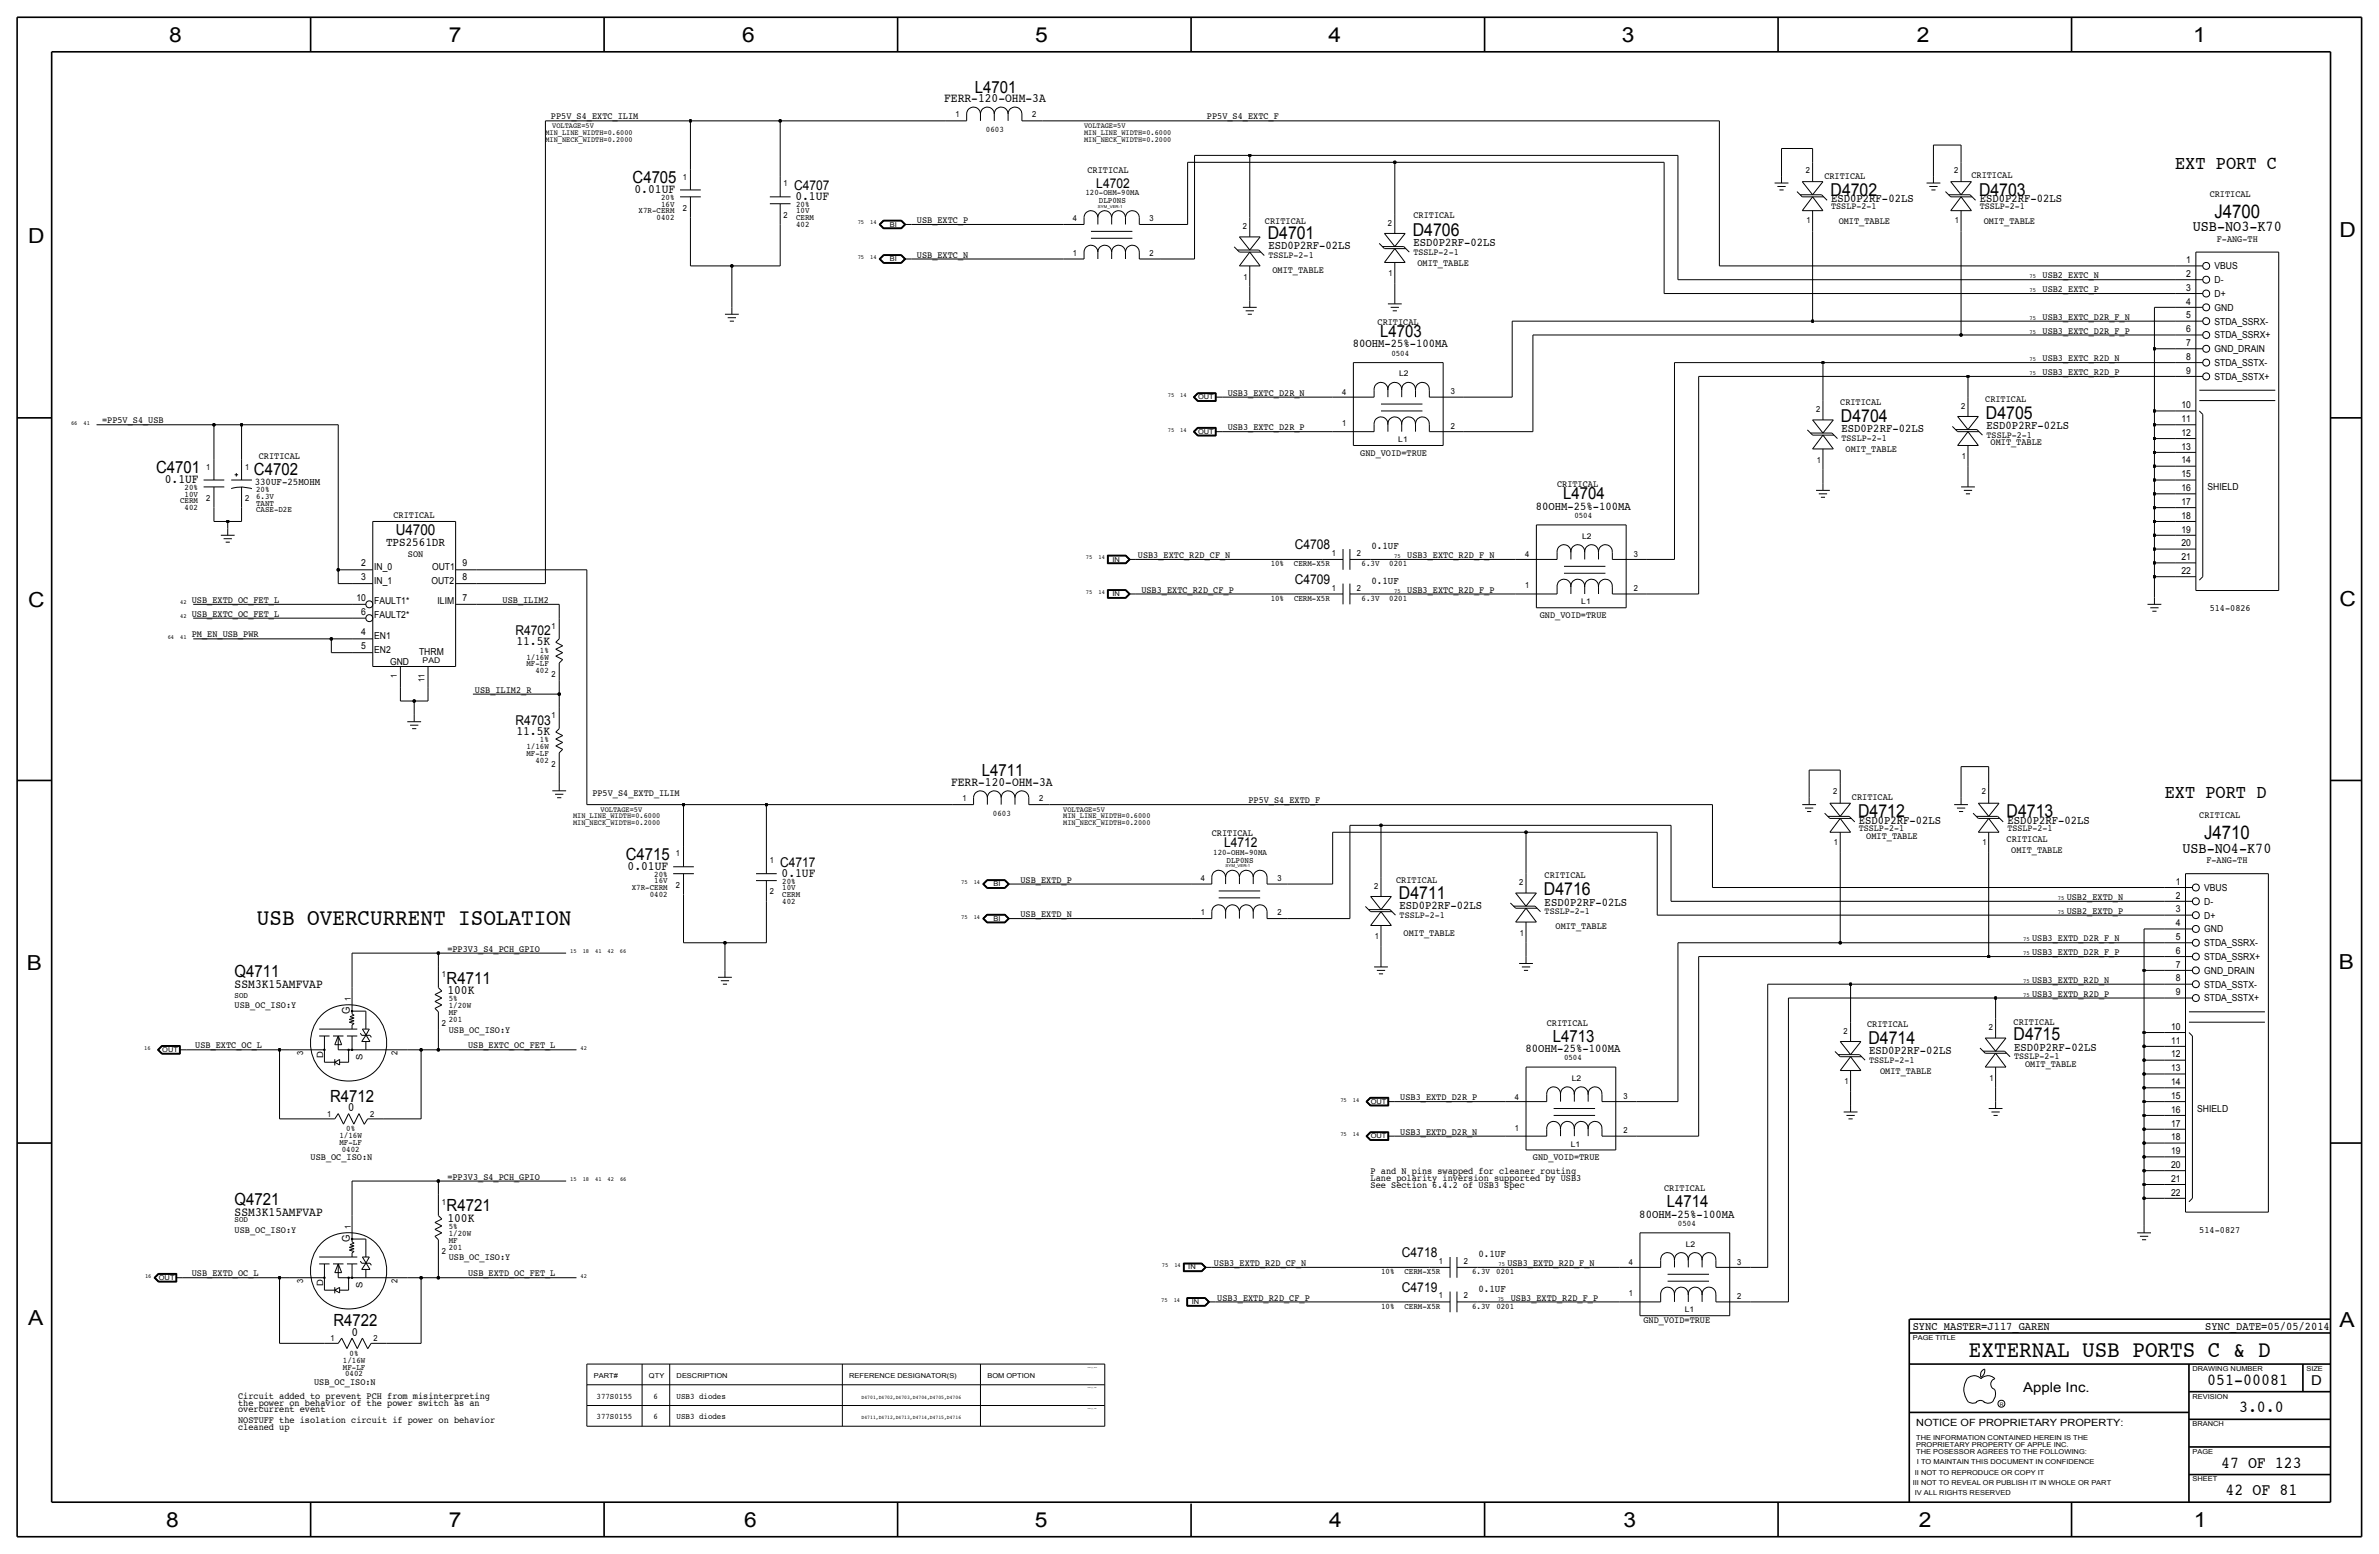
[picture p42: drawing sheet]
<svg xmlns="http://www.w3.org/2000/svg" width="875mm" height="572mm" viewBox="0 0 875 572" stroke-linecap="round" stroke-linejoin="round" font-family="sans-serif">
<defs><g id="words">
<g font-size="8.6">
<text x="94.5" y="340.4">USB OVERCURRENT ISOLATION</text>
<text x="724.2" y="499.1">EXTERNAL USB PORTS C &amp; D</text>
</g>
<g font-size="7.6">
<text x="62.2" y="15.5">8</text>
<text x="165" y="15.5">7</text>
<text x="273" y="15.5">6</text>
<text x="380.7" y="15.5">5</text>
<text x="488.6" y="15.5">4</text>
<text x="596.6" y="15.5">3</text>
<text x="705.1" y="15.5">2</text>
<text x="806.7" y="15.5">1</text>
<text x="10.4" y="89.4">D</text>
<text x="860.5" y="87.1">D</text>
<text x="10.4" y="223.3">C</text>
<text x="860.5" y="222.8">C</text>
<text x="9.8" y="356.6">B</text>
<text x="860.2" y="356.4">B</text>
<text x="10.4" y="487.4">A</text>
<text x="860.5" y="488.2">A</text>
<text x="61.2" y="561.6">8</text>
<text x="165" y="561.6">7</text>
<text x="273.8" y="561.6">6</text>
<text x="380.7" y="561.6">5</text>
<text x="488.9" y="561.6">4</text>
<text x="597.1" y="561.6">3</text>
<text x="705.8" y="561.6">2</text>
<text x="806.9" y="561.6">1</text>
</g>
<g font-size="7">
<text x="800" y="62.2">EXT PORT C</text>
<text x="796.2" y="293.4">EXT PORT D</text>
</g>
<g font-size="6.9">
<text x="814.5" y="80">J4700</text>
<text x="810.7" y="308.6">J4710</text>
</g>
<g font-size="6.5">
<text x="673.3" y="72">D4702</text>
<text x="727.9" y="72">D4703</text>
<text x="466.3" y="87.9">D4701</text>
<text x="519.6" y="86.6">D4706</text>
<text x="677.1" y="155.2">D4704</text>
<text x="730.5" y="153.9">D4705</text>
<text x="683.5" y="300.6">D4712</text>
<text x="738.1" y="300.6">D4713</text>
<text x="567.9" y="329.2">D4716</text>
<text x="514.6" y="330.5">D4711</text>
<text x="687.3" y="383.8">D4714</text>
<text x="740.6" y="382.5">D4715</text>
</g>
<g font-size="6.2">
<text x="358.6" y="34">L4701</text>
<text x="232.7" y="67.3">C4705</text>
<text x="507.7" y="124">L4703</text>
<text x="57.4" y="174">C4701</text>
<text x="93.4" y="174.8">C4702</text>
<text x="575" y="183.6">L4704</text>
<text x="361.1" y="285.5">L4711</text>
<text x="230.1" y="316.2">C4715</text>
<text x="86.3" y="359.4">Q4711</text>
<text x="164.3" y="361.7">R4711</text>
<text x="571.2" y="383">L4713</text>
<text x="121.4" y="405.1">R4712</text>
<text x="86.3" y="443.2">Q4721</text>
<text x="613.1" y="444">L4714</text>
<text x="164.3" y="445.5">R4721</text>
<text x="122.7" y="487.7">R4722</text>
<text x="811.9" y="509.3">051-00081</text>
<text x="823.6" y="519.4">3.0.0</text>
<text x="817" y="539.8">47 OF 123</text>
<text x="818.6" y="549.9">42 OF 81</text>
</g>
<g font-size="5.6">
<text x="806.5" y="85.1">USB-NO3-K70</text>
<text x="145.5" y="196.6">U4700</text>
<text x="802.7" y="313.7">USB-NO4-K70</text>
</g>
<g font-size="5">
<text x="292" y="69.9">C4707</text>
<text x="403.2" y="69.1">L4702</text>
<text x="476.3" y="201.9">C4708</text>
<text x="476.3" y="214.6">C4709</text>
<text x="189.6" y="233.4">R4702</text>
<text x="189.6" y="266.4">R4703</text>
<text x="450.2" y="311.7">L4712</text>
<text x="287" y="318.8">C4717</text>
<text x="515.7" y="462.3">C4718</text>
<text x="515.7" y="475">C4719</text>
<text x="850.1" y="509.3">D</text>
<text x="744.2" y="511.8">Apple Inc.</text>
</g>
<g font-size="4.7">
<text x="347.3" y="37.6">FERR-120-OHM-3A</text>
<text x="233.4" y="71.1">0.01UF</text>
<text x="292.6" y="73.7">0.1UF</text>
<text x="60.6" y="177.8">0.1UF</text>
<text x="189.9" y="237.2">11.5K</text>
<text x="189.9" y="270.3">11.5K</text>
<text x="349.8" y="289.1">FERR-120-OHM-3A</text>
<text x="230.9" y="320">0.01UF</text>
<text x="287.5" y="322.6">0.1UF</text>
<text x="86.3" y="363.2">SSM3K15AMFVAP</text>
<text x="164.5" y="365.5">100K</text>
<text x="128" y="408.7">0</text>
<text x="86.3" y="447">SSM3K15AMFVAP</text>
<text x="164.5" y="449.3">100K</text>
<text x="129.3" y="491.2">0</text>
</g>
<text font-size="4.5" x="142" y="200.7">TPS2561DR</text>
<g font-size="4.4">
<text x="673.6" y="74.4">ESD0P2RF-02LS</text>
<text x="728.2" y="74.4">ESD0P2RF-02LS</text>
<text x="466.5" y="91.7">ESD0P2RF-02LS</text>
<text x="519.9" y="90.5">ESD0P2RF-02LS</text>
<text x="497.6" y="127.8">80OHM-25%-100MA</text>
<text x="677.4" y="159.1">ESD0P2RF-02LS</text>
<text x="730.7" y="157.8">ESD0P2RF-02LS</text>
<text x="564.9" y="187.5">80OHM-25%-100MA</text>
<text x="683.7" y="303">ESD0P2RF-02LS</text>
<text x="738.3" y="303">ESD0P2RF-02LS</text>
<text x="514.8" y="334.3">ESD0P2RF-02LS</text>
<text x="568.1" y="333">ESD0P2RF-02LS</text>
<text x="561.1" y="386.8">80OHM-25%-100MA</text>
<text x="687.5" y="387.7">ESD0P2RF-02LS</text>
<text x="740.9" y="386.4">ESD0P2RF-02LS</text>
<text x="603" y="447.8">80OHM-25%-100MA</text>
</g>
<g font-size="4.3">
<text x="703.5" y="488.9">SYNC_MASTER=J117_GAREN</text>
<text x="811.1" y="488.9">SYNC_DATE=05/05/2014</text>
</g>
<g font-size="3.9">
<text x="128.7" y="373" transform="rotate(-90 128.7 373)">G</text>
<text x="128.7" y="456.8" transform="rotate(-90 128.7 456.8)">G</text>
</g>
<g font-size="3.8">
<text x="93.7" y="178.3">330UF-25MOHM</text>
<text x="504.4" y="201.9">0.1UF</text>
<text x="504.4" y="214.6">0.1UF</text>
<text x="543.8" y="462.3">0.1UF</text>
<text x="543.8" y="475">0.1UF</text>
</g>
<text font-size="3.7" x="704.8" y="524.5">NOTICE OF PROPRIETARY PROPERTY:</text>
<g font-size="3.5">
<text x="202.6" y="43.9">PP5V_S4_EXTC_ILIM</text>
<text x="443.9" y="43.9">PP5V_S4_EXTC_F</text>
<text x="400" y="63.5">CRITICAL</text>
<text x="671" y="65.9">CRITICAL</text>
<text x="725.1" y="65.4">CRITICAL</text>
<text x="673.6" y="77">TSSLP-2-1</text>
<text x="728.2" y="77">TSSLP-2-1</text>
<text x="812.7" y="72.4">CRITICAL</text>
<text x="337.3" y="82">USB_EXTC_P</text>
<text x="465.3" y="82.3">CRITICAL</text>
<text x="519.9" y="80.3">CRITICAL</text>
<text x="676.3" y="82.5">OMIT_TABLE</text>
<text x="729.6" y="82.5">OMIT_TABLE</text>
<text x="815.3" y="88.9">F-ANG-TH</text>
<text x="337.3" y="94.8">USB_EXTC_N</text>
<text x="466.5" y="95">TSSLP-2-1</text>
<text x="519.9" y="93.7">TSSLP-2-1</text>
<text x="468" y="100.3">OMIT_TABLE</text>
<text x="521.4" y="97.8">OMIT_TABLE</text>
<text x="804.1" y="101.9">2</text>
<text x="804.1" y="96.8">1</text>
<text x="814.5" y="99.1">VBUS</text>
<text x="751.3" y="102.4">USB2_EXTC_N</text>
<text x="751.3" y="107.4">USB2_EXTC_P</text>
<text x="804.1" y="106.9">3</text>
<text x="814.5" y="104.1">D-</text>
<text x="804.1" y="112">4</text>
<text x="814.5" y="109.2">D+</text>
<text x="506.7" y="119.4">CRITICAL</text>
<text x="751.3" y="117.6">USB3_EXTC_D2R_F_N</text>
<text x="804.1" y="117.1">5</text>
<text x="814.5" y="119.4">STDA_SSRX-</text>
<text x="814.5" y="114.3">GND</text>
<text x="751.3" y="122.7">USB3_EXTC_D2R_F_P</text>
<text x="804.1" y="122.2">6</text>
<text x="814.5" y="124.5">STDA_SSRX+</text>
<text x="804.1" y="127.3">7</text>
<text x="814.5" y="129.5">GND_DRAIN</text>
<text x="751.3" y="132.8">USB3_EXTC_R2D_N</text>
<text x="751.3" y="137.9">USB3_EXTC_R2D_P</text>
<text x="804.1" y="132.4">8</text>
<text x="804.1" y="137.4">9</text>
<text x="814.5" y="134.6">STDA_SSTX-</text>
<text x="814.5" y="139.7">STDA_SSTX+</text>
<text x="451.6" y="145.5">USB3_EXTC_D2R_N</text>
<text x="676.9" y="149.1">CRITICAL</text>
<text x="730.2" y="147.8">CRITICAL</text>
<text x="37.5" y="155.7">=PP5V_S4_USB</text>
<text x="802.4" y="150.1">10</text>
<text x="802.4" y="155.2">11</text>
<text x="451.6" y="158.2">USB3_EXTC_D2R_P</text>
<text x="730.7" y="161">TSSLP-2-1</text>
<text x="802.4" y="160.3">12</text>
<text x="500.3" y="167.6">GND_VOID=TRUE</text>
<text x="677.4" y="162.3">TSSLP-2-1</text>
<text x="678.8" y="166.4">OMIT_TABLE</text>
<text x="732.2" y="163.8">OMIT_TABLE</text>
<text x="802.4" y="165.4">13</text>
<text x="95.2" y="168.9">CRITICAL</text>
<text x="802.4" y="170.4">14</text>
<text x="572.7" y="179.1">CRITICAL</text>
<text x="802.4" y="175.5">15</text>
<text x="802.4" y="180.6">16</text>
<text x="802.4" y="185.7">17</text>
<text x="812" y="180.3">SHIELD</text>
<text x="144.7" y="190.5">CRITICAL</text>
<text x="802.4" y="190.8">18</text>
<text x="802.4" y="195.8">19</text>
<text x="802.4" y="200.9">20</text>
<text x="132.8" y="208.3">2</text>
<text x="137.6" y="209.6">IN_0</text>
<text x="150" y="204.7">SON</text>
<text x="158.9" y="209.8">OUT1</text>
<text x="170.1" y="208.3">9</text>
<text x="418.5" y="205.2">USB3_EXTC_R2D_CF_N</text>
<text x="517.6" y="205.2">USB3_EXTC_R2D_F_N</text>
<text x="802.4" y="206">21</text>
<text x="132.8" y="213.4">3</text>
<text x="137.6" y="214.6">IN_1</text>
<text x="158.7" y="214.6">OUT2</text>
<text x="170.1" y="213.4">8</text>
<text x="802.4" y="211.1">22</text>
<text x="70.6" y="221.7">USB_EXTD_OC_FET_L</text>
<text x="131.1" y="221">10</text>
<text x="170.1" y="221">7</text>
<text x="184.9" y="221.7">USB_ILIM2</text>
<text x="419.8" y="217.9">USB3_EXTC_R2D_CF_P</text>
<text x="517.6" y="217.9">USB3_EXTC_R2D_F_P</text>
<text x="70.6" y="226.8">USB_EXTC_OC_FET_L</text>
<text x="132.8" y="226.1">6</text>
<text x="137.6" y="227.3">FAULT2*</text>
<text x="137.6" y="222.3">FAULT1*</text>
<text x="161" y="222.3">ILIM</text>
<text x="566.4" y="227.3">GND_VOID=TRUE</text>
<text x="812.7" y="224.8">514-0826</text>
<text x="132.8" y="233.7">4</text>
<text x="70.6" y="234.4">PM_EN_USB_PWR</text>
<text x="132.8" y="238.8">5</text>
<text x="137.6" y="235">EN1</text>
<text x="137.6" y="240">EN2</text>
<text x="143.5" y="244.6">GND</text>
<text x="154.1" y="240.8">THRM</text>
<text x="174.7" y="254.8">USB_ILIM2_R</text>
<text x="217.9" y="292.9">PP5V_S4_EXTD_ILIM</text>
<text x="459.2" y="295.4">PP5V_S4_EXTD_F</text>
<text x="681.2" y="294.2">CRITICAL</text>
<text x="683.7" y="305.6">TSSLP-2-1</text>
<text x="738.3" y="305.6">TSSLP-2-1</text>
<text x="808.9" y="301">CRITICAL</text>
<text x="445.7" y="307.3">CRITICAL</text>
<text x="686.5" y="308.6">OMIT_TABLE</text>
<text x="738.1" y="309.5">CRITICAL</text>
<text x="739.8" y="313.7">OMIT_TABLE</text>
<text x="811.5" y="317.5">F-ANG-TH</text>
<text x="568.1" y="322.8">CRITICAL</text>
<text x="375.4" y="324.6">USB_EXTD_P</text>
<text x="513.5" y="324.9">CRITICAL</text>
<text x="800.3" y="325.4">1</text>
<text x="810.7" y="327.7">VBUS</text>
<text x="760.2" y="331">USB2_EXTD_N</text>
<text x="800.3" y="330.5">2</text>
<text x="800.3" y="335.5">3</text>
<text x="810.7" y="332.7">D-</text>
<text x="375.4" y="337.3">USB_EXTD_N</text>
<text x="514.8" y="337.6">TSSLP-2-1</text>
<text x="568.1" y="336.3">TSSLP-2-1</text>
<text x="572.2" y="341.6">OMIT_TABLE</text>
<text x="760.2" y="336.1">USB2_EXTD_P</text>
<text x="800.3" y="340.6">4</text>
<text x="810.7" y="337.8">D+</text>
<text x="516.3" y="344.2">OMIT_TABLE</text>
<text x="747.5" y="346.2">USB3_EXTD_D2R_F_N</text>
<text x="800.3" y="345.7">5</text>
<text x="810.7" y="348">STDA_SSRX-</text>
<text x="810.7" y="342.9">GND</text>
<text x="164.5" y="350">=PP3V3_S4_PCH_GPIO</text>
<text x="747.5" y="351.3">USB3_EXTD_D2R_F_P</text>
<text x="800.3" y="350.8">6</text>
<text x="810.7" y="353.1">STDA_SSRX+</text>
<text x="800.3" y="355.9">7</text>
<text x="810.7" y="358.1">GND_DRAIN</text>
<text x="747.5" y="361.5">USB3_EXTD_R2D_N</text>
<text x="800.3" y="361">8</text>
<text x="810.7" y="363.2">STDA_SSTX-</text>
<text x="86.3" y="370.8">USB_OC_ISO:Y</text>
<text x="747.5" y="366.5">USB3_EXTD_R2D_P</text>
<text x="800.3" y="366">9</text>
<text x="810.7" y="368.3">STDA_SSTX+</text>
<text x="568.9" y="377.2">CRITICAL</text>
<text x="686.8" y="377.7">CRITICAL</text>
<text x="740.6" y="376.9">CRITICAL</text>
<text x="165" y="379.7">USB_OC_ISO:Y</text>
<text x="798.6" y="378.7">10</text>
<text x="798.6" y="383.8">11</text>
<text x="71.8" y="385.6">USB_EXTC_OC_L</text>
<text x="172.2" y="385.6">USB_EXTC_OC_FET_L</text>
<text x="740.9" y="389.6">TSSLP-2-1</text>
<text x="798.6" y="388.9">12</text>
<text x="687.5" y="390.9">TSSLP-2-1</text>
<text x="691.5" y="395">OMIT_TABLE</text>
<text x="744.9" y="392.4">OMIT_TABLE</text>
<text x="798.6" y="394">13</text>
<text x="798.6" y="399">14</text>
<text x="515.1" y="404.6">USB3_EXTD_D2R_P</text>
<text x="798.6" y="404.1">15</text>
<text x="798.6" y="409.2">16</text>
<text x="808.2" y="408.9">SHIELD</text>
<text x="515.1" y="417.3">USB3_EXTD_D2R_N</text>
<text x="798.6" y="414.3">17</text>
<text x="798.6" y="419.4">18</text>
<text x="798.6" y="424.4">19</text>
<text x="114.2" y="426.7">USB_OC_ISO:N</text>
<text x="504.1" y="431.8">P and N pins swapped for cleaner routing</text>
<text x="563.8" y="426.7">GND_VOID=TRUE</text>
<text x="798.6" y="429.5">20</text>
<text x="164.5" y="433.8">=PP3V3_S4_PCH_GPIO</text>
<text x="504.1" y="436.9">See Section 6.4.2 of USB3 Spec</text>
<text x="504.1" y="434.3">Lane polarity inversion supported by USB3</text>
<text x="798.6" y="434.6">21</text>
<text x="612.1" y="438.1">CRITICAL</text>
<text x="798.6" y="439.7">22</text>
<text x="86.3" y="453.4">USB_OC_ISO:Y</text>
<text x="808.9" y="453.4">514-0827</text>
<text x="165" y="463.6">USB_OC_ISO:Y</text>
<text x="446.5" y="465.6">USB3_EXTD_R2D_CF_N</text>
<text x="554.4" y="465.6">USB3_EXTD_R2D_F_N</text>
<text x="70.6" y="469.4">USB_EXTD_OC_L</text>
<text x="172.2" y="469.4">USB_EXTD_OC_FET_L</text>
<text x="447.8" y="478.3">USB3_EXTD_R2D_CF_P</text>
<text x="555.7" y="478.3">USB3_EXTD_R2D_F_P</text>
<text x="604.5" y="486.4">GND_VOID=TRUE</text>
<text x="115.5" y="509.3">USB_OC_ISO:N</text>
<text x="87.6" y="514.3">Circuit added to prevent PCH from misinterpreting</text>
<text x="87.6" y="516.9">the power on behavior of the power switch as an</text>
<text x="87.6" y="519.4">overcurrent event</text>
<text x="87.6" y="523.2">NOSTUFF the isolation circuit if power on behavior</text>
<text x="87.6" y="525.8">cleaned up</text>
</g>
<g font-size="3.2">
<text x="118.8" y="389.1" transform="rotate(-90 118.8 389.1)">D</text>
<text x="133.3" y="389.8" transform="rotate(-90 133.3 389.8)">S</text>
<text x="118.8" y="472.9" transform="rotate(-90 118.8 472.9)">D</text>
<text x="133.3" y="473.6" transform="rotate(-90 133.3 473.6)">S</text>
</g>
<g font-size="3.1">
<text x="351.5" y="43.2">1</text>
<text x="379.7" y="43.2">2</text>
<text x="362.7" y="48.5">0603</text>
<text x="664.2" y="63.6">2</text>
<text x="718.8" y="63.6">2</text>
<text x="251.2" y="66">1</text>
<text x="288.2" y="68.6">1</text>
<text x="399.2" y="71.9">120-OHM-90MA</text>
<text x="243.2" y="73.7">20%</text>
<text x="243.2" y="75.9">16V</text>
<text x="251.2" y="77.5">2</text>
<text x="292.8" y="76.2">20%</text>
<text x="404.2" y="74.7">DLP0NS</text>
<text x="234.9" y="78.5">X7R-CERM</text>
<text x="241.5" y="81">0402</text>
<text x="288.2" y="80">2</text>
<text x="292.8" y="83.6">402</text>
<text x="292.8" y="81">CERM</text>
<text x="292.8" y="78.5">10V</text>
<text x="394.7" y="81.3">4</text>
<text x="422.9" y="81.3">3</text>
<text x="510.5" y="83.1">2</text>
<text x="664.4" y="82.1">1</text>
<text x="719" y="82.1">1</text>
<text x="457.1" y="84.3">2</text>
<text x="394.7" y="94">1</text>
<text x="422.9" y="94">2</text>
<text x="510.7" y="101.6">1</text>
<text x="457.4" y="102.9">1</text>
<text x="511.8" y="130.8">0504</text>
<text x="493.7" y="145.3">4</text>
<text x="533.6" y="145">3</text>
<text x="668" y="151.6">2</text>
<text x="721.3" y="150.4">2</text>
<text x="493.7" y="156.7">1</text>
<text x="533.6" y="157.7">2</text>
<text x="75.9" y="172.7">1</text>
<text x="90.1" y="172.7">1</text>
<text x="668.2" y="170.2">1</text>
<text x="721.6" y="168.9">1</text>
<text x="66.2" y="185.2">CERM</text>
<text x="67.9" y="180.3">20%</text>
<text x="67.9" y="182.6">10V</text>
<text x="75.9" y="184.2">2</text>
<text x="90.1" y="184.2">2</text>
<text x="94.2" y="181.1">20%</text>
<text x="94.2" y="183.6">6.3V</text>
<text x="94.2" y="185.9">TANT</text>
<text x="67.9" y="187.7">402</text>
<text x="94.2" y="188.5">CASE-D2E</text>
<text x="579.1" y="190.5">0504</text>
<text x="467.4" y="208.3">10%</text>
<text x="476" y="208.3">CERM-X5R</text>
<text x="489.9" y="204.5">1</text>
<text x="499.1" y="204.5">2</text>
<text x="500.8" y="208.3">6.3V</text>
<text x="511" y="208.3">0201</text>
<text x="561" y="205">4</text>
<text x="600.9" y="204.7">3</text>
<text x="467.4" y="221">10%</text>
<text x="476" y="221">CERM-X5R</text>
<text x="489.9" y="217.2">1</text>
<text x="499.1" y="217.2">2</text>
<text x="500.8" y="221">6.3V</text>
<text x="511" y="221">0201</text>
<text x="561" y="216.4">1</text>
<text x="600.9" y="217.4">2</text>
<text x="202.9" y="231.1">1</text>
<text x="193.6" y="245.1">MF-LF</text>
<text x="193.6" y="242.6">1/16W</text>
<text x="198.6" y="240">1%</text>
<text x="146" y="249.2" transform="rotate(-90 146 249.2)">1</text>
<text x="156.2" y="250.7" transform="rotate(-90 156.2 250.7)">11</text>
<text x="196.9" y="247.7">402</text>
<text x="202.9" y="248.9">2</text>
<text x="202.9" y="264.2">1</text>
<text x="193.6" y="275.6">1/16W</text>
<text x="198.6" y="273">1%</text>
<text x="193.6" y="278.1">MF-LF</text>
<text x="196.9" y="280.7">402</text>
<text x="202.9" y="281.9">2</text>
<text x="674.3" y="292.2">2</text>
<text x="728.9" y="292.2">2</text>
<text x="354" y="294.6">1</text>
<text x="365.2" y="300">0603</text>
<text x="382.2" y="294.6">2</text>
<text x="674.6" y="310.7">1</text>
<text x="729.2" y="310.7">1</text>
<text x="248.6" y="315">1</text>
<text x="283.2" y="317.5">1</text>
<text x="446.2" y="314.5">120-OHM-90MA</text>
<text x="451.2" y="317.2">DLP0NS</text>
<text x="240.6" y="322.6">20%</text>
<text x="441.7" y="323.8">4</text>
<text x="469.9" y="323.8">3</text>
<text x="232.4" y="327.4">X7R-CERM</text>
<text x="239" y="329.9">0402</text>
<text x="240.6" y="324.9">16V</text>
<text x="248.6" y="326.4">2</text>
<text x="283.2" y="328.9">2</text>
<text x="287.7" y="329.9">CERM</text>
<text x="287.7" y="327.4">10V</text>
<text x="287.7" y="325.1">20%</text>
<text x="505.4" y="326.9">2</text>
<text x="558.7" y="325.6">2</text>
<text x="287.7" y="332.5">402</text>
<text x="441.7" y="336.6">1</text>
<text x="469.9" y="336.6">2</text>
<text x="505.7" y="345.4">1</text>
<text x="559" y="344.2">1</text>
<text x="162.5" y="359.4">1</text>
<text x="86.3" y="367">SOD</text>
<text x="129" y="368" transform="rotate(-90 129 368)">1</text>
<text x="165.1" y="370.8">1/20W</text>
<text x="165.1" y="368.3">5%</text>
<text x="162.5" y="377.2">2</text>
<text x="165.1" y="375.9">201</text>
<text x="165.1" y="373.4">MF</text>
<text x="678.1" y="380.2">2</text>
<text x="731.5" y="379">2</text>
<text x="111.5" y="388.1" transform="rotate(-90 111.5 388.1)">3</text>
<text x="146.3" y="388.1" transform="rotate(-90 146.3 388.1)">2</text>
<text x="575.3" y="389.9">0504</text>
<text x="678.4" y="398.8">1</text>
<text x="731.7" y="397.5">1</text>
<text x="557.2" y="404.4">4</text>
<text x="597.1" y="404.1">3</text>
<text x="120.3" y="410.7">1</text>
<text x="136.1" y="410.7">2</text>
<text x="124.9" y="418.6">1/16W</text>
<text x="127.3" y="416.1">0%</text>
<text x="557.2" y="415.8">1</text>
<text x="597.1" y="416.8">2</text>
<text x="124.9" y="421.1">MF-LF</text>
<text x="125.7" y="423.7">0402</text>
<text x="162.5" y="443.2">1</text>
<text x="86.3" y="449.6">SOD</text>
<text x="129" y="451.9" transform="rotate(-90 129 451.9)">1</text>
<text x="165" y="452.1">5%</text>
<text x="165" y="454.7">1/20W</text>
<text x="617.2" y="450.9">0504</text>
<text x="162.5" y="461">2</text>
<text x="165" y="457.2">MF</text>
<text x="165" y="459.7">201</text>
<text x="529.3" y="464.8">1</text>
<text x="538.4" y="464.8">2</text>
<text x="599.1" y="465.3">4</text>
<text x="639" y="465.1">3</text>
<text x="111.5" y="471.9" transform="rotate(-90 111.5 471.9)">3</text>
<text x="146.3" y="471.9" transform="rotate(-90 146.3 471.9)">2</text>
<text x="508" y="468.6">10%</text>
<text x="516.6" y="468.6">CERM-X5R</text>
<text x="541.5" y="468.6">6.3V</text>
<text x="550.4" y="468.6">0201</text>
<text x="529.3" y="477.5">1</text>
<text x="538.4" y="477.5">2</text>
<text x="599.1" y="476.8">1</text>
<text x="639" y="477.8">2</text>
<text x="508" y="481.3">10%</text>
<text x="516.6" y="481.3">CERM-X5R</text>
<text x="541.5" y="481.3">6.3V</text>
<text x="550.4" y="481.3">0201</text>
<text x="121.6" y="493.3">1</text>
<text x="137.4" y="493.3">2</text>
<text x="126.1" y="503.7">MF-LF</text>
<text x="126.1" y="501.1">1/16W</text>
<text x="128.6" y="498.6">0%</text>
<text x="127" y="506.2">0402</text>
<text x="219.4" y="514.4">377S0155</text>
<text x="240.4" y="514.3">6</text>
<text x="248.9" y="514.4">USB3 diodes</text>
<text x="219.4" y="522">377S0155</text>
<text x="240.4" y="522">6</text>
<text x="248.9" y="522">USB3 diodes</text>
</g>
<g font-size="2.9">
<text x="203.1" y="47">VOLTAGE=5V</text>
<text x="398.7" y="47">VOLTAGE=5V</text>
<text x="200.6" y="49.5">MIN_LINE_WIDTH=0.6000</text>
<text x="200.6" y="52.1">MIN_NECK_WIDTH=0.2000</text>
<text x="398.7" y="49.5">MIN_LINE_WIDTH=0.6000</text>
<text x="398.7" y="52.1">MIN_NECK_WIDTH=0.2000</text>
<text x="514.6" y="138.4">L2</text>
<text x="514.3" y="162.6">L1</text>
<text x="581.9" y="198.1">L2</text>
<text x="581.6" y="222.3">L1</text>
<text x="155.5" y="243.8">PAD</text>
<text x="220.9" y="298.5">VOLTAGE=5V</text>
<text x="391.1" y="298.5">VOLTAGE=5V</text>
<text x="210.8" y="303.5">MIN_NECK_WIDTH=0.2000</text>
<text x="210.8" y="301">MIN_LINE_WIDTH=0.6000</text>
<text x="391.1" y="301">MIN_LINE_WIDTH=0.6000</text>
<text x="391.1" y="303.5">MIN_NECK_WIDTH=0.2000</text>
<text x="578.1" y="397.5">L2</text>
<text x="577.8" y="421.6">L1</text>
<text x="620" y="458.5">L2</text>
<text x="619.7" y="482.6">L1</text>
</g>
<g font-size="2.5">
<text x="327.3" y="83.3">BI</text>
<text x="327.3" y="96">BI</text>
<text x="440.7" y="146.8">OUT</text>
<text x="440.7" y="159.5">OUT</text>
<text x="409.1" y="206.5">IN</text>
<text x="409.1" y="219.2">IN</text>
<text x="365.4" y="325.9">BI</text>
<text x="365.4" y="338.6">BI</text>
<text x="59.7" y="386.8">OUT</text>
<text x="504.2" y="405.9">OUT</text>
<text x="504.2" y="418.6">OUT</text>
<text x="437.1" y="466.9">IN</text>
<text x="58.4" y="470.7">OUT</text>
<text x="438.4" y="479.6">IN</text>
<text x="703.5" y="492.8">PAGE TITLE</text>
<text x="218.4" y="506.7">PART#</text>
<text x="238.7" y="506.7">QTY</text>
<text x="248.9" y="506.7">DESCRIPTION</text>
<text x="312.4" y="506.7">REFERENCE DESIGNATOR(S)</text>
<text x="363.2" y="506.7">BOM OPTION</text>
<text x="806.4" y="504.2">DRAWING NUMBER</text>
<text x="848.3" y="504.2">SIZE</text>
<text x="806.4" y="514.4">REVISION</text>
<text x="806.4" y="524.5">BRANCH</text>
<text x="704.8" y="532.1">PROPRIETARY PROPERTY OF APPLE INC.</text>
<text x="704.8" y="529.6">THE INFORMATION CONTAINED HEREIN IS THE</text>
<text x="704.8" y="534.7">THE POSESSOR AGREES TO THE FOLLOWING:</text>
<text x="705.1" y="538.5">I TO MAINTAIN THIS DOCUMENT IN CONFIDENCE</text>
<text x="806.4" y="534.7">PAGE</text>
<text x="704.3" y="542.3">II NOT TO REPRODUCE OR COPY IT</text>
<text x="806.4" y="544.8">SHEET</text>
<text x="703.5" y="546.1">III NOT TO REVEAL OR PUBLISH IT IN WHOLE OR PART</text>
<text x="704.3" y="549.9">IV ALL RIGHTS RESERVED</text>
</g>
<g font-size="2.3">
<text x="315.5" y="82.6">75</text>
<text x="320" y="82.6">14</text>
<text x="315.5" y="95.3">75</text>
<text x="320" y="95.3">14</text>
<text x="746.5" y="102.4">75</text>
<text x="746.5" y="107.4">75</text>
<text x="746.5" y="117.6">75</text>
<text x="746.5" y="122.7">75</text>
<text x="746.5" y="132.8">75</text>
<text x="746.5" y="137.9">75</text>
<text x="429.5" y="146">75</text>
<text x="434.1" y="146">14</text>
<text x="26.1" y="156.2">66</text>
<text x="30.7" y="156.2">41</text>
<text x="429.5" y="158.8">75</text>
<text x="434.1" y="158.8">14</text>
<text x="399.4" y="205.7">75</text>
<text x="404" y="205.7">14</text>
<text x="512.8" y="205.2">75</text>
<text x="399.4" y="218.4">75</text>
<text x="404" y="218.4">14</text>
<text x="512.8" y="217.9">75</text>
<text x="66.2" y="222.3">42</text>
<text x="66.2" y="227.3">42</text>
<text x="61.7" y="234.9">64</text>
<text x="66.2" y="234.9">41</text>
<text x="353.6" y="325.1">75</text>
<text x="358.1" y="325.1">14</text>
<text x="756.9" y="331">75</text>
<text x="353.6" y="337.8">75</text>
<text x="358.1" y="337.8">14</text>
<text x="756.9" y="336">75</text>
<text x="744.2" y="346.2">75</text>
<text x="209.8" y="350.5">15</text>
<text x="214.3" y="350.5">18</text>
<text x="218.9" y="350.5">41</text>
<text x="223.5" y="350.5">42</text>
<text x="228" y="350.5">66</text>
<text x="744.2" y="351.3">75</text>
<text x="744.2" y="361.4">75</text>
<text x="744.2" y="366.5">75</text>
<text x="53.1" y="386.1">16</text>
<text x="213.6" y="386.1">42</text>
<text x="493" y="405.1">75</text>
<text x="497.6" y="405.1">14</text>
<text x="493" y="417.8">75</text>
<text x="497.6" y="417.8">14</text>
<text x="209.8" y="434.3">15</text>
<text x="214.3" y="434.3">18</text>
<text x="218.9" y="434.3">41</text>
<text x="223.5" y="434.3">42</text>
<text x="228" y="434.3">66</text>
<text x="427.4" y="466.1">75</text>
<text x="432" y="466.1">14</text>
<text x="551.1" y="465.6">75</text>
<text x="53.3" y="469.9">16</text>
<text x="213.6" y="469.9">42</text>
<text x="427.1" y="478.8">75</text>
<text x="431.7" y="478.8">14</text>
<text x="550.9" y="478.3">75</text>
</g>
<g font-size="2">
<text x="316.9" y="514.4">D4701,D4702,D4703,D4704,D4705,D4706</text>
<text x="316.9" y="522">D4711,D4712,D4713,D4714,D4715,D4716</text>
</g>
<text font-size="1.8" x="735.5" y="516.9">R</text>
<g font-size="1.5">
<text x="403.8" y="76.5">SYM_VER-1</text>
<text x="450.8" y="319">SYM_VER-1</text>
</g>
<g font-size=".4">
<text x="400" y="502.9">TABLE_5_HEAD</text>
<text x="400" y="510.5">TABLE_5_ITEM</text>
<text x="400" y="518.2">TABLE_5_ITEM</text>
</g>
</g></defs>
<g fill="none" stroke="#000" stroke-width=".37">
<path d="M200.6 44.5h53.3zM200.6 44.5v170.1zM253.9 44.5h33.1zM253.9 44.5v17.7zM287 44.5h60.9zM287 44.4v20.4zM347.9 44.5h7.6zM355.5 41.9a2.54 2.54 0 0 1 2.6-2.5 2.54 2.54 0 0 1 2.5 2.5 2.54 2.54 0 0 1 2.6-2.5 2.54 2.54 0 0 1 2.5 2.5 2.54 2.54 0 0 1 2.5-2.5 2.54 2.54 0 0 1 2.6 2.5 2.54 2.54 0 0 1 2.5-2.5 2.54 2.54 0 0 1 2.6 2.5M355.5 41.9v2.6zM360.6 41.9v2.6zM365.7 41.9v2.6zM370.8 41.9v2.6z"/>
<path d="M375.9 44.5h7.6zM375.9 41.9v2.6zM383.5 44.5h248.9zM436.8 59.7h76.2zM436.8 59.7v22.8zM439.4 57.2h20.3zM439.4 57.2v38.1zM459.7 57.2v22.8zM459.7 57.2h157.5zM513 59.7v19zM513 59.7h99.1zM612.1 59.7v48.3z"/>
<path d="M617.2 57.2v45.7zM632.4 44.5v53.3zM655.3 54.6h11.4zM655.3 54.6v10.2zM666.7 54.6v5.1zM666.7 59.7v7.1zM711.1 53.3v11.5zM711.1 53.3h10.2zM721.3 53.3v6.4zM721.3 59.7v7.1zM250.1 69.9h7.7zM250.1 72.4h7.7z"/>
<path d="M253.9 62.2v7.7zM253.9 72.4v7.6zM283.2 74.9h7.6zM283.2 72.4h7.6zM287 64.8v7.6zM287 74.9v7.7zM513 78.7v7.2zM652.7 67.3h5.1zM653.7 68.6h3.1zM654.5 69.9h1.5zM655.3 64.8v2.5zM661 70.5l1.9 1.9z"/>
<path d="M662.1 71.6h7.9zM662.9 77.5h7.6zM662.9 66.8h7.6zM662.9 72.4h7.9zM662.9 66.8l3.8 4.8zM666.7 77.5v7.6zM666.7 72.4l3.8 5.1zM666.7 72.4l-3.8 5.1zM670 71.6l2 2.1zM670.5 66.8l-3.8 4.8zM708.6 67.3h5.1zM709.6 68.6h3.1z"/>
<path d="M710.4 69.9h1.5zM711.1 64.8v2.5zM715.6 70.5l1.9 1.9zM716.7 71.6h7.9zM717.5 72.4h7.9zM717.5 66.8l3.8 4.8zM717.5 77.5h7.6zM717.5 66.8h7.6zM721.3 72.4l-3.8 5.1zM721.3 77.5v7.6zM721.3 72.4l3.8 5.1zM724.6 71.6l2 2.1z"/>
<path d="M725.1 66.8l-3.8 4.8zM253.9 97.8h15.3zM253.9 80v17.8zM269.2 97.8h17.8zM269.2 97.8v15.2zM287 82.6v15.2zM323.3 95.2l1.6 1.6zM323.3 82.5l1.6 1.6zM323.3 95.3l1.6-1.6zM323.3 82.6l1.6-1.6zM323.5 95.3l1.5-1.5zM323.5 82.6l1.5-1.5z"/>
<path d="M323.5 95.3l1.5 1.4zM323.5 82.6l1.5 1.4zM323.6 95.3l1.4-1.4zM323.6 82.6l1.4-1.4zM323.6 95.2l1.4 1.4zM323.6 82.5l1.4 1.4zM323.8 95.2l1.3 1.3zM323.8 82.5l1.3 1.3zM323.8 82.6l1.3-1.3zM324.9 93.7h6.7zM324.9 81h6.7zM324.9 96.8h6.7z"/>
<path d="M324.9 84.1h6.7zM325 96.7h6.5zM325 84h6.5zM325 93.8h6.5zM325 81.1h6.5zM325 96.6h6.5zM325 83.9h6.5zM325 93.9h6.5zM325 81.2h6.5zM325.1 96.5h6.3zM325.1 83.8h6.3zM325.1 94h6.3z"/>
<path d="M325.1 81.3h6.3zM325.1 94l-1.3 1.3zM331.4 83.8l1.3-1.3zM331.4 94l1.3 1.3zM331.4 81.3l1.3 1.3zM331.5 96.6l1.3-1.4zM331.5 83.9l1.3-1.4zM331.5 93.9l1.3 1.4zM331.5 81.2l1.3 1.4zM331.5 93.8l1.5 1.5zM331.5 81.1l1.5 1.5zM331.5 96.7l1.5-1.4z"/>
<path d="M331.5 84l1.5-1.4zM331.6 93.7l1.5 1.6zM331.6 81l1.5 1.6zM331.6 96.8l1.5-1.6zM331.6 84.1l1.5-1.6zM332.7 95.3h2.5zM332.7 82.6h2.5zM332.7 95.2l-1.3 1.3zM335.2 82.6h55.9zM335.2 95.3h55.9zM391.1 95.3h7.6zM391.1 82.6h7.6z"/>
<path d="M398.7 92.7v2.6zM398.7 80v2.6zM398.7 80a2.54 2.54 0 0 1 2.6-2.5 2.54 2.54 0 0 1 2.5 2.5 2.54 2.54 0 0 1 2.5-2.5 2.54 2.54 0 0 1 2.6 2.5 2.54 2.54 0 0 1 2.5-2.5 2.54 2.54 0 0 1 2.6 2.5 2.54 2.54 0 0 1 2.5-2.5 2.54 2.54 0 0 1 2.5 2.5M398.7 92.7a2.54 2.54 0 0 1 2.6-2.5 2.54 2.54 0 0 1 2.5 2.5 2.54 2.54 0 0 1 2.5-2.5 2.54 2.54 0 0 1 2.6 2.5 2.54 2.54 0 0 1 2.5-2.5 2.54 2.54 0 0 1 2.6 2.5 2.54 2.54 0 0 1 2.5-2.5 2.54 2.54 0 0 1 2.5 2.5M401.3 87.6h15.2zM401.3 85.1h15.2zM403.8 92.7v2.6zM403.8 80v2.6zM408.9 92.7v2.6zM408.9 80v2.6zM414 92.7v2.6zM414 80v2.6z"/>
<path d="M419 92.7v2.6zM419 80v2.6zM419 95.3h7.7zM419 82.6h7.7zM426.7 95.3h12.7zM426.7 82.6h10.1zM453.9 90.8l2 1.9zM455.1 91.9h7.9zM455.9 97.8h7.6zM455.9 87.1h7.6zM455.9 92.7h7.9zM455.9 87.1l3.8 4.8z"/>
<path d="M459.7 92.7l3.8 5.1zM459.7 92.7l-3.8 5.1zM459.7 80v7.1zM459.7 97.8v7.6zM463 91.9l2 2.1zM463.5 87.1l-3.8 4.8zM507.3 89.5l1.9 1.9zM508.5 90.7h7.8zM509.2 96.5h7.6zM509.2 85.9h7.6zM509.2 91.4h7.9zM509.2 85.9l3.8 4.8z"/>
<path d="M513 96.5v7.6zM513 91.4l3.8 5.1zM513 91.4l-3.8 5.1zM516.3 90.7l2.1 2zM516.8 85.9l-3.8 4.8zM632.4 97.8h167.6zM666.7 85.1v33zM721.3 85.1v38.1zM800 97.8h10.2zM807.7 92.7h30.4zM807.7 92.7v124.5zM838.1 92.7v124.5z"/>
<path d="M266.6 115.6h5.1zM267.7 116.8h3zM268.4 118.1h1.6zM269.2 113v2.6zM457.1 113h5.1zM458.2 114.3h3zM458.9 115.6h1.6zM459.7 105.4v5.1zM459.7 110.5v2.5zM510.5 111.8h5.1zM511.5 113h3.1zM512.3 114.3h1.5z"/>
<path d="M513 104.1v5.1zM513 109.2v2.6zM556.2 118.1h110.5zM556.2 118.1v28zM612.1 108h187.9zM617.2 102.9h182.8zM666.7 118.1h133.3zM792.4 113h7.6zM792.4 113v15.3zM800 118.1h10.2zM800 108h10.2zM800 102.9h10.2z"/>
<path d="M800 113h10.2zM497.8 133.4h33zM497.8 133.4v30.4zM530.8 133.4v30.4zM563.8 123.2v35.5zM563.8 123.2h157.5zM615.9 133.4h54.6zM615.9 133.3v72.4zM624.8 138.4h99zM624.8 138.4v80zM670.5 133.4h129.5zM670.5 133.3v14z"/>
<path d="M721.3 123.2h78.7zM723.8 138.4h76.2zM723.8 138.4v7.7zM792.4 128.3h7.6zM792.4 128.3v22.8zM800 138.4h10.2zM800 133.4h10.2zM800 128.3h10.2zM800 123.2h10.2zM35.5 156.2h43.2zM78.7 156.2h10.1zM78.7 156.2v12.7z"/>
<path d="M88.8 156.2h35.6zM88.8 156.2v12.7zM124.4 156.2v53.4zM438.9 146l1.6 1.6zM438.9 158.7l1.6 1.6zM438.9 146.1l1.6-1.6zM438.9 158.8l1.6-1.6zM439.1 146.1l1.4 1.4zM439.1 158.8l1.4 1.4zM439.1 146.1l1.4-1.5zM439.1 158.8l1.4-1.5zM439.2 146l1.4 1.4z"/>
<path d="M439.2 158.7l1.4 1.4zM439.2 146.1l1.4-1.4zM439.2 158.8l1.4-1.4zM439.4 146l1.2 1.3zM439.4 158.7l1.2 1.3zM440.5 144.5h6.8zM440.5 157.2h6.8zM440.5 147.6h6.8zM440.5 144.6h6.7zM440.5 157.3h6.7zM440.5 147.5h6.7zM440.6 144.7h6.5z"/>
<path d="M440.6 157.4h6.5zM440.6 147.4h6.5zM440.6 144.8h6.4zM440.6 147.3h6.4zM440.6 157.5h6.4zM440.6 144.8l-1.2 1.3zM440.6 157.5l-1.2 1.3zM447 146.1h2.5zM447 158.8h2.5zM447 144.8v2.5zM447 157.5v2.5zM447.1 144.7v2.7z"/>
<path d="M447.1 157.4v2.7zM447.2 144.6v2.9zM447.2 157.3v2.9zM447.3 144.5v3.1zM447.3 157.2v3.1zM449.5 158.8h40.7zM449.5 146.1h40.7zM490.2 158.8h15.2zM490.2 146.1h15.2zM505.4 143.5a2.54 2.54 0 0 1 2.5-2.9 2.54 2.54 0 0 1 2.5 2.9M505.4 156.2a2.54 2.54 0 0 1 2.5-2.9 2.54 2.54 0 0 1 2.5 2.9M505.4 156.2v2.6z"/>
<path d="M505.4 143.5v2.6zM507.9 151.1h15.3zM507.9 148.6h15.3zM510.5 156.2a2.54 2.54 0 0 1 2.5-2.9 2.54 2.54 0 0 1 2.5 2.9M510.5 143.5a2.54 2.54 0 0 1 2.5-2.9 2.54 2.54 0 0 1 2.5 2.9M510.5 156.2v2.6zM510.5 143.5v2.6zM515.6 156.2a2.54 2.54 0 0 1 2.5-2.9 2.54 2.54 0 0 1 2.5 2.9 2.56 2.56 0 0 1 2.5-2.9 2.56 2.56 0 0 1 2.6 2.9M515.6 143.5a2.56 2.56 0 0 1 2.5-2.9 2.56 2.56 0 0 1 2.5 2.9 2.54 2.54 0 0 1 2.6-2.9 2.54 2.54 0 0 1 2.5 2.9M515.6 156.2v2.6zM515.6 143.5v2.6zM520.6 156.2v2.6z"/>
<path d="M520.6 143.5v2.6zM525.7 143.5v2.6zM525.7 146.1h12.7zM525.7 156.2v2.6zM525.7 158.8h12.7zM538.4 146.1h17.8zM538.4 158.8h25.4zM664.8 158.1l1.9 1.9zM665.9 159.3h7.9zM666.7 154.4l3.8 4.9zM666.7 154.4h7.6zM670.5 147.3v7.1z"/>
<path d="M673.8 159.3l2 2zM674.3 154.4l-3.8 4.9zM718.1 156.8l1.9 1.9zM719.3 158h7.9zM720 153.2h7.7zM720 158.8h7.9zM720 153.2l3.8 4.8zM723.8 146.1v7.1zM723.8 158.8l3.9 5zM723.8 158.8l-3.8 5zM727.2 158l2 2zM727.7 153.2l-3.9 4.8z"/>
<path d="M792.4 156.2h7.6zM792.4 151.1h7.6zM792.4 156.2v5.1zM792.4 151.1v5.1zM800 156.2h7.7zM800 151.1h7.7zM808.9 151.1l1.3 1.3zM808.9 147.3h28zM808.9 143.5h28zM810.2 152.4v59.7zM74.9 179.1h7.6zM74.9 176.5h7.6z"/>
<path d="M78.7 168.9v7.6zM78.7 179.1v7.6zM85 176.5h7.7zM85 179.7a12.9 12.9 0 0 1 7.7 0M86.3 174.6h1.3zM86.9 174v1.3zM88.8 179.1v7.6zM88.8 168.9v7.6zM440.5 160.3h6.8zM440.5 160.2h6.7zM440.6 160.1h6.5zM440.6 160h6.4z"/>
<path d="M497.8 163.8h33zM666.7 160h7.9zM666.7 165.1h7.6zM670.5 160l-3.8 5.1zM670.5 172.7v5.1zM670.5 165.1v7.6zM670.5 177.8v2.5zM670.5 160l3.8 5.1zM720 163.8h7.7zM721.3 179.1h5.1zM723.8 171.5v5zM723.8 163.8v7.7z"/>
<path d="M723.8 176.5v2.6zM792.4 176.5h7.6zM792.4 171.5h7.6zM792.4 166.4h7.6zM792.4 161.3h7.6zM792.4 176.5v5.1zM792.4 171.5v5zM792.4 166.4v5zM792.4 161.3v5.1zM800 166.4h7.7zM800 161.3h7.7zM800 176.5h7.7z"/>
<path d="M800 171.5h7.7zM78.7 191.8h5.1zM78.7 186.7v5.1zM81.2 196.9h5.1zM82.2 198.1h3.1zM83 199.4h1.5zM83.8 191.8v2.5zM83.8 194.3v2.6zM83.8 191.8h5zM88.8 186.7v5.1zM137.1 191.8h30.5zM137.1 191.8v53.3z"/>
<path d="M167.6 191.8v53.3zM565.1 193v30.5zM565.1 193h33zM598.1 193v30.5zM668 180.3h5zM669 181.6h3zM669.7 182.9h1.6zM722.3 180.3h3.1zM723.1 181.6h1.5zM792.4 196.9h7.6zM792.4 191.8h7.6zM792.4 186.7h7.6z"/>
<path d="M792.4 181.6h7.6zM792.4 196.9v5zM792.4 191.8v5zM792.4 186.7v5.1zM792.4 181.6v5.1zM800 191.8h7.7zM800 186.7h7.7zM800 181.6h7.7zM800 196.9h7.7zM124.4 209.6h5.1zM124.4 214.6h5.1zM124.4 209.6v5z"/>
<path d="M129.5 214.6h7.6zM129.5 209.6h7.6zM167.6 209.6h7.6zM167.6 214.6h7.6zM175.2 214.6h25.4zM175.2 209.6h40.6zM215.8 209.5v86.4zM407.3 204.2h6.8zM407.3 216.9h6.8zM407.3 204.2v3.1zM407.3 207.3h6.8zM407.3 216.9v3.1z"/>
<path d="M407.4 204.3v2.9zM407.4 207.2h6.7zM407.4 217v2.9zM407.4 219.9h6.7zM407.4 204.3h6.7zM407.4 217h6.7zM407.5 204.4v2.7zM407.5 207.1h6.5zM407.5 217.1v2.7zM407.5 219.8h6.5zM407.5 204.4h6.5zM407.5 217.1h6.5z"/>
<path d="M407.6 204.5h6.4zM407.6 217.2h6.4zM407.6 204.5v2.5zM407.6 207h6.4zM407.6 217.2v2.5zM407.6 219.7h6.4zM414 204.5l1.2 1.2zM414 217.2l1.2 1.2zM414 219.7l1.2-1.3zM414 207.1l1.4-1.4zM414 219.8l1.4-1.4zM414 204.4l1.4 1.3z"/>
<path d="M414 217.1l1.4 1.3zM414.1 207.2l1.4-1.5zM414.1 219.9l1.4-1.5zM414.1 204.3l1.4 1.4zM414.1 217l1.4 1.4zM414.1 207.3l1.6-1.6zM414.1 204.2l1.6 1.5zM414.1 216.9l1.6 1.5zM415.2 205.7h2.6zM415.2 218.4h2.6zM415.2 205.7l-1.2 1.3zM417.8 218.4h68.6z"/>
<path d="M417.8 205.7h68.6zM486.4 218.4h7.6zM486.4 205.7h7.6zM494 214.6v7.7zM494 201.9v7.7zM496.5 218.4h7.6zM496.5 205.7h7.6zM496.5 214.6v7.7zM496.5 201.9v7.7zM504.1 218.4h53.4zM504.1 205.7h53.4zM557.5 205.7h15.2z"/>
<path d="M557.5 218.4h15.2zM572.7 203.2a2.54 2.54 0 0 1 2.5-2.9 2.54 2.54 0 0 1 2.5 2.9M572.7 215.9a2.54 2.54 0 0 1 2.5-2.9 2.54 2.54 0 0 1 2.5 2.9M572.7 215.9v2.5zM572.7 203.2v2.5zM575.3 210.8h15.2zM575.3 208.3h15.2zM577.8 215.9v2.5zM577.8 203.2v2.5zM577.8 215.9a2.54 2.54 0 0 1 2.5-2.9 2.54 2.54 0 0 1 2.5 2.9M577.8 203.2a2.54 2.54 0 0 1 2.5-2.9 2.54 2.54 0 0 1 2.5 2.9M582.9 215.9a2.54 2.54 0 0 1 2.5-2.9 2.54 2.54 0 0 1 2.5 2.9 2.56 2.56 0 0 1 2.5-2.9 2.56 2.56 0 0 1 2.6 2.9"/>
<path d="M582.9 203.2a2.56 2.56 0 0 1 2.5-2.9 2.56 2.56 0 0 1 2.6 2.9 2.54 2.54 0 0 1 2.5-2.9 2.54 2.54 0 0 1 2.5 2.9M582.9 215.9v2.5zM582.9 203.2v2.5zM588 215.9v2.5zM588 203.2v2.5zM593 203.2v2.5zM593 205.7h12.7zM593 215.9v2.5zM593 218.4h12.7zM605.7 205.7h10.2zM605.7 218.4h19.1zM792.4 207h7.6z"/>
<path d="M792.4 212.1h7.6zM792.4 201.9h7.6zM792.4 201.9v5.1zM792.4 207v5.1zM792.4 212.1v7.6zM792.4 219.7v2.5zM800 212.1h7.7zM800 207h7.7zM800 201.9h7.7zM807.7 217.2h30.4zM808.9 213.4l1.3-1.3zM71.1 222.3h58.4z"/>
<path d="M71.1 227.3h58.4zM71.1 235h50.8zM121.9 235h7.6zM121.9 235v5zM129.5 227.3h5.1zM129.5 222.3h5.1zM129.5 235h7.6zM167.6 222.3h7.6zM175.2 222.3h30.5zM204.4 236.2l1.3-1.3zM204.4 236.2l2.6 1.3zM204.4 238.8l2.6 1.2z"/>
<path d="M204.4 238.8l2.6-1.3zM205.7 222.3v5zM205.7 227.3v7.7zM407.3 220h6.8zM414.1 220l1.6-1.6zM565.1 223.5h33zM789.9 222.3h5.1zM790.9 223.5h3.1zM791.7 224.8h1.5zM121.9 240h7.6zM129.5 240h7.6zM137.1 245.1h30.5z"/>
<path d="M147.3 257.8h5zM147.3 252.7v5.1zM147.3 245.1v7.6zM152.3 257.8v5.1zM152.3 257.8h5.1zM157.4 252.7v5.1zM157.4 245.1v7.6zM173.9 255.3h31.8zM204.4 241.3l2.6 1.3zM204.4 241.3l2.6-1.3zM205.7 250.2v5.1zM205.7 255.3v5.1z"/>
<path d="M205.7 243.8v6.4zM207 242.6l-1.3 1.2zM149.8 265.4h5.1zM150.8 266.7h3.1zM151.6 268h1.5zM152.3 262.9v2.5zM204.4 269.2l1.3-1.2zM204.4 269.2l2.6 1.3zM204.4 274.3l2.6 1.3zM204.4 271.8l2.6 1.3zM204.4 274.3l2.6-1.2zM204.4 271.8l2.6-1.3z"/>
<path d="M205.7 276.9l1.3-1.3zM205.7 260.3v7.7zM205.7 276.9v6.3zM203.1 290.8h5.1zM204.2 292.1h3zM204.9 293.4h1.6zM205.7 283.2v5.1zM205.7 288.3v2.5zM215.8 295.9h35.6zM251.4 295.9v15.3zM251.4 295.9h30.5zM281.9 295.9h68.6z"/>
<path d="M281.9 295.9v17.8zM350.5 295.9h7.6zM358.1 293.4v2.5zM358.1 293.4a2.54 2.54 0 0 1 2.5-2.6 2.54 2.54 0 0 1 2.6 2.6 2.54 2.54 0 0 1 2.5-2.6 2.54 2.54 0 0 1 2.5 2.6 2.54 2.54 0 0 1 2.6-2.6 2.54 2.54 0 0 1 2.5 2.6 2.54 2.54 0 0 1 2.6-2.6 2.54 2.54 0 0 1 2.5 2.6M363.2 293.4v2.5zM368.2 293.4v2.5zM373.3 293.4v2.5zM378.4 295.9h7.6zM378.4 293.4v2.5zM386 295.9h243.9zM629.9 295.9v30.5zM662.9 295.9h5.1z"/>
<path d="M663.9 297.2h3.1zM664.7 298.5h1.5zM665.4 283.2v10.2zM665.4 293.4v2.5zM665.4 283.2h11.5zM671.1 299.1l1.9 1.9zM673 295.4l3.9 4.8zM673 295.4h7.7zM676.9 283.2v5.1zM676.9 288.3v7.1zM680.7 295.4l-3.8 4.8zM718.8 295.9h5z"/>
<path d="M719.8 297.2h3zM720.5 298.5h1.6zM721.3 281.9v11.5zM721.3 293.4v2.5zM721.3 281.9h10.2zM725.7 299.1l2 1.9zM727.7 295.4l3.8 4.8zM727.7 295.4h7.6zM731.5 281.9v6.4zM731.5 288.3v7.1zM735.3 295.4l-3.8 4.8zM247.6 318.8h7.6z"/>
<path d="M251.4 311.2v7.6zM281.9 313.7v7.6zM490.2 306.1h71.1zM490.2 306.1v19zM496.5 303.5h11.4zM496.5 303.5v34.3zM507.9 303.5v19.1zM507.9 303.5h106.7zM561.3 306.1h48.2zM561.3 306.1v15.2zM609.5 306.1v30.5zM614.6 303.5v28z"/>
<path d="M672.3 300.2h7.9zM673 301h7.9zM673 306.1h7.7zM676.9 301l-3.9 5.1zM676.9 313.7v33zM676.9 306.1v7.6zM676.9 301l3.8 5.1zM680.2 300.2l2 2.1zM726.9 300.2h7.9zM727.7 301h7.8zM727.7 306.1h7.6zM731.5 301l-3.8 5.1z"/>
<path d="M731.5 313.7v38.1zM731.5 306.1v7.6zM731.5 301l3.8 5.1zM734.8 300.2l2 2.1zM247.6 321.3h7.6zM251.4 328.9v17.8zM251.4 321.3v7.6zM278.1 321.3h7.6zM278.1 323.9h7.6zM281.9 331.5v15.2zM281.9 323.8v7.7zM361.4 337.8l1.6 1.6z"/>
<path d="M361.4 325.1l1.6 1.6zM361.4 337.8l1.6-1.6zM361.4 325.1l1.6-1.6zM361.6 337.8l1.5-1.5zM361.6 325.1l1.5-1.5zM361.6 337.8l1.5 1.5zM361.6 325.1l1.5 1.5zM361.7 337.8l1.4-1.4zM361.7 325.1l1.4-1.4zM361.7 337.8l1.4 1.4zM361.7 325.1l1.4 1.4zM361.9 337.8l1.3-1.3z"/>
<path d="M361.9 325.1l1.3-1.3zM361.9 337.8l1.3 1.3zM361.9 325.1l1.3 1.3zM363 339.4h6.7zM363 326.7h6.7zM363 336.2h6.7zM363 323.5h6.7zM363.1 336.3h6.5zM363.1 323.6h6.5zM363.1 339.3h6.5zM363.1 326.6h6.5zM363.1 339.2h6.5z"/>
<path d="M363.1 326.5h6.5zM363.1 336.4h6.5zM363.1 323.7h6.5zM363.2 339.1h6.3zM363.2 326.4h6.3zM363.2 336.6h6.3zM363.2 323.9h6.3zM369.5 336.5l1.3 1.3zM369.5 323.8l1.3 1.3zM369.5 339.1l1.3-1.3zM369.5 326.4l1.3-1.3zM369.6 339.2l1.3-1.4z"/>
<path d="M369.6 326.5l1.3-1.4zM369.6 336.4l1.3 1.4zM369.6 323.7l1.3 1.4zM369.6 339.3l1.5-1.5zM369.6 326.6l1.5-1.5zM369.6 336.3l1.5 1.5zM369.6 323.6l1.5 1.5zM369.7 339.4l1.5-1.6zM369.7 326.7l1.5-1.6zM369.7 336.2l1.5 1.6zM369.7 323.5l1.5 1.6zM370.8 337.8h2.5z"/>
<path d="M370.8 325.1h2.5zM373.3 325.1h64.8zM373.3 337.8h64.8zM438.1 337.8h7.6zM438.1 325.1h7.6zM445.7 322.6a2.54 2.54 0 0 1 2.6-2.5 2.54 2.54 0 0 1 2.5 2.5 2.54 2.54 0 0 1 2.5-2.5 2.54 2.54 0 0 1 2.6 2.5 2.54 2.54 0 0 1 2.5-2.5 2.54 2.54 0 0 1 2.6 2.5 2.54 2.54 0 0 1 2.5-2.5 2.54 2.54 0 0 1 2.5 2.5M445.7 335.3a2.54 2.54 0 0 1 2.6-2.5 2.54 2.54 0 0 1 2.5 2.5 2.54 2.54 0 0 1 2.5-2.5 2.54 2.54 0 0 1 2.6 2.5 2.54 2.54 0 0 1 2.5-2.5 2.54 2.54 0 0 1 2.6 2.5 2.54 2.54 0 0 1 2.5-2.5 2.54 2.54 0 0 1 2.5 2.5M445.7 335.3v2.5zM445.7 322.6v2.5zM448.3 330.2h15.2zM448.3 327.7h15.2zM450.8 335.3v2.5z"/>
<path d="M450.8 322.6v2.5zM455.9 335.3v2.5zM455.9 322.6v2.5zM461 335.3v2.5zM461 322.6v2.5zM466 337.8h7.7zM466 325.1h7.7zM466 335.3v2.5zM466 322.6v2.5zM473.7 325.1h16.5zM473.7 337.8h22.8zM502.2 333.3l1.9 2z"/>
<path d="M503.4 334.5h7.9zM504.1 329.7h7.7zM504.1 335.3h7.9zM504.1 329.7l3.8 4.8zM507.9 322.6v7.1zM507.9 335.3l3.9 5.1zM507.9 335.3l-3.8 5.1zM511.3 334.5l2 2zM511.8 329.7l-3.9 4.8zM555.5 332.1l2 1.9zM556.7 333.2h7.9zM557.5 339.1h7.6z"/>
<path d="M557.5 328.4h7.6zM557.5 334h7.9zM557.5 328.4l3.8 4.8zM561.3 334l3.8 5.1zM561.3 334l-3.8 5.1zM561.3 321.3v7.1zM561.3 339.1v7.6zM564.6 333.2l2 2.1zM565.1 328.4l-3.8 4.8zM609.5 336.6h186.7zM614.6 331.5h181.6zM629.9 326.4h166.3z"/>
<path d="M796.2 326.4h10.2zM796.2 336.6h10.2zM796.2 331.5h10.2zM803.9 321.3h30.4zM803.9 321.3v124.5zM834.3 321.3v124.5zM129.5 350.5h31.7zM129.5 350.5v12.7zM161.2 350.5h47zM161.2 350.5v5.1zM161.2 355.6v7.6zM251.4 346.7h15.2z"/>
<path d="M264.1 359.4h5.1zM266.6 346.7v10.2zM266.6 356.9v2.5zM266.6 346.7h15.3zM504.1 340.4h7.7zM505.4 355.6h5.1zM506.4 356.9h3.1zM507.2 358.1h1.5zM507.9 348v5.1zM507.9 353.1v2.5zM507.9 340.4v7.6zM558.7 354.3h5.1z"/>
<path d="M559.8 355.6h3zM560.5 356.9h1.6zM561.3 346.7v5.1zM561.3 351.8v2.5zM617.2 346.7h59.7zM617.2 346.7v58.4zM624.8 351.8h106.7zM624.8 351.8v66zM676.9 346.7h119.3zM731.5 351.8h64.7zM788.6 356.9h7.6zM788.6 341.6h7.6z"/>
<path d="M788.6 356.9v22.8zM788.6 341.6v15.3zM796.2 346.7h10.2zM796.2 356.9h10.2zM796.2 341.6h10.2zM796.2 351.8h10.2zM117.4 378.5h14zM117.7 373.9a14.7 14.7 0 0 1 22.1 1.4 14.5 14.5 0 0 1-5.4 21.1 14.3 14.3 0 0 1-18.6-6.1 15.1 15.1 0 0 1 1.9-16.4zM128.5 375.9l1.8-.5zM128.5 374.9l1.8-.5zM128.5 375.9l1.8 .5zM128.5 374.9l1.8 .5z"/>
<path d="M128.7 373.9l1.6-.5zM128.7 373.9l1.6 .5zM129.5 376.9v1.6zM129.5 376.9l.8-.5zM129.5 363.2v9.7zM129.5 371.9h5.1zM129.5 372.9l.8 .5zM132.5 380l.5 .7zM133.3 378.5h2.5zM133.3 378.5l2.8 4.5zM134.6 371.9v6.6zM135.8 378.5l-1.2 2.2z"/>
<path d="M160 370.8l1.2 1.3zM160 368.3l2.5 1.3zM160 365.8l2.5 1.2zM160 365.8l2.5-1.3zM160 370.8l2.5-1.2zM160 368.3l2.5-1.3zM161.2 378.5v7.6zM161.2 372.1v6.4zM161.2 363.2l1.3 1.3zM265.1 360.7h3.1zM265.9 362h1.5zM650.2 361.9v104.2z"/>
<path d="M650.2 362h30.5zM657.8 367h76.2zM657.8 367v111.8zM680.7 362h115.5zM680.7 361.9v14zM680.7 375.9v7.1zM734 367h62.2zM734 367v7.6zM734 374.6v7.2zM788.6 379.7h7.6zM788.6 379.7v5.1zM796.2 367h10.2z"/>
<path d="M796.2 362h10.2zM796.2 379.7h7.7zM805.1 379.7l1.3 1.3zM805.1 375.9h28zM805.1 372.1h28zM57.9 386.1l1.6 1.6zM58.1 386.1l1.4-1.5zM58.1 386.1l1.4 1.5zM58.2 386.1l1.4-1.4zM58.2 386.1l1.4 1.4zM58.4 386.1l1.2-1.3zM58.4 386.1l1.2 1.3z"/>
<path d="M59.5 384.5h6.8zM59.5 387.7h6.8zM59.5 384.5l-1.6 1.6zM59.5 387.6h6.7zM59.5 384.6h6.7zM59.6 387.5h6.5zM59.6 384.7h6.5zM59.6 384.8h6.4zM59.6 387.4h6.4zM66 386.1h2.5zM66 384.8v2.5zM66.1 384.7v2.8z"/>
<path d="M66.2 384.6v3zM66.3 384.5v3.2zM68.5 386.1h34.3zM102.8 386.1h3.8zM102.8 386.1v25.4zM106.6 386.1h12.7zM117.4 381h3.8zM119.3 390.7h3.8zM119.3 381v9.7zM122.5 381h3.8zM123.1 390.7l1.8-1.1zM123.1 389.5v2.3z"/>
<path d="M123.1 390.7l1.8 1zM123.1 384.2h2.6zM124.4 386.1h25.4zM124.4 381l-1.3 3.2zM124.4 381l1.3 3.2zM124.4 381v5.1zM124.9 390.7h3.3zM124.9 389.6v2.1zM127.6 381h3.8zM128.2 386.1v4.6zM129.5 381v5.1zM133 380.7h3.1z"/>
<path d="M133 383h3.1zM134.6 383v3.1zM134.6 380.7l-1.6 2.3zM136.1 380.7l.5 .8zM149.8 386.1h5.1zM154.9 386.1h6.3zM154.9 386.1v25.4zM161.2 386.1h50.8zM561.3 392.4h33zM561.3 392.4v30.5zM594.3 392.4v30.5zM674.9 386.7l2 1.9z"/>
<path d="M676.1 387.9h7.9zM676.9 393.7h7.6zM676.9 383h7.6zM676.9 388.6h7.8zM676.9 383l3.8 4.9zM680.7 388.6l3.8 5.1zM680.7 388.6l-3.8 5.1zM680.7 393.7v7.6zM684 387.9l2 2zM684.5 383l-3.8 4.9zM728.3 385.4l1.9 2zM729.4 386.6h7.9z"/>
<path d="M730.2 387.4h7.9zM730.2 381.8l3.8 4.8zM730.2 392.4h7.6zM730.2 381.8h7.6zM734 387.3l-3.8 5.1zM734 392.4v7.7zM734 387.3l3.8 5.1zM737.3 386.6l2 2zM737.8 381.8l-3.8 4.8zM788.6 395h7.6zM788.6 389.9h7.6zM788.6 384.8h7.6z"/>
<path d="M788.6 395v5.1zM788.6 389.9v5.1zM788.6 384.8v5.1zM796.2 395h7.7zM796.2 389.9h7.7zM796.2 384.8h7.7zM806.4 381v59.7zM102.8 411.5h15.3zM118.1 411.5h5zM124.4 409.5l-1.3 2zM124.4 409.5l1.9 3.9zM128.2 409.5l-1.9 3.9z"/>
<path d="M128.2 409.5l1.9 3.9zM132 409.5l-1.9 3.9zM132 409.5l2 3.9zM135.2 411.5l-1.2 2zM135.2 411.5h5.7zM140.9 411.5h14zM502.4 417.8l1.6 1.6zM502.4 405.1l1.6 1.6zM502.4 417.8l1.6-1.5zM502.4 405.1l1.6-1.5zM502.6 417.8l1.4 1.5zM502.6 405.1l1.4 1.5z"/>
<path d="M502.6 417.8l1.4-1.4zM502.6 405.1l1.4-1.4zM502.7 417.8l1.4 1.4zM502.7 405.1l1.4 1.4zM502.7 417.8l1.4-1.3zM502.7 405.1l1.4-1.3zM502.9 417.8l1.2 1.3zM502.9 405.1l1.2 1.3zM502.9 417.8l1.2-1.2zM502.9 405.1l1.2-1.2zM504 416.3h6.8zM504 403.6h6.8z"/>
<path d="M504 419.4h6.8zM504 406.7h6.8zM504 416.4h6.7zM504 403.7h6.7zM504 419.3h6.7zM504 406.6h6.7zM504.1 416.5h6.5zM504.1 403.8h6.5zM504.1 419.2h6.5zM504.1 406.5h6.5zM504.1 416.6h6.4zM504.1 419.1h6.4z"/>
<path d="M504.1 403.9h6.4zM504.1 406.4h6.4zM510.5 417.8h2.5zM510.5 405.1h2.5zM510.5 416.6v2.5zM510.5 403.9v2.5zM510.6 416.5v2.7zM510.6 403.8v2.7zM510.7 416.4v2.9zM510.7 403.7v2.9zM510.8 416.3v3.1zM510.8 403.6v3.1z"/>
<path d="M513 417.8h40.7zM513 405.1h40.7zM553.7 417.8h15.2zM553.7 405.1h15.2zM568.9 402.6a2.54 2.54 0 0 1 2.5-2.9 2.54 2.54 0 0 1 2.5 2.9 2.56 2.56 0 0 1 2.6-2.9 2.56 2.56 0 0 1 2.5 2.9 2.56 2.56 0 0 1 2.6-2.9 2.56 2.56 0 0 1 2.5 2.9M568.9 415.3a2.54 2.54 0 0 1 2.5-2.9 2.54 2.54 0 0 1 2.5 2.9 2.56 2.56 0 0 1 2.6-2.9 2.56 2.56 0 0 1 2.5 2.9 2.56 2.56 0 0 1 2.6-2.9 2.56 2.56 0 0 1 2.5 2.9M568.9 415.3v2.5zM568.9 402.6v2.5zM571.4 410.2h15.3zM571.4 407.7h15.3zM574 415.3v2.5zM574 402.6v2.5z"/>
<path d="M579.1 415.3v2.5zM579.1 402.6v2.5zM584.1 415.3v2.5zM584.1 402.6v2.5zM584.1 415.3a2.54 2.54 0 0 1 2.6-2.9 2.54 2.54 0 0 1 2.5 2.9M584.1 402.6a2.54 2.54 0 0 1 2.6-2.9 2.54 2.54 0 0 1 2.5 2.9M589.2 405.1h12.7zM589.2 402.6v2.5zM589.2 415.3v2.5zM589.2 417.8h12.7zM601.9 405.1h15.3zM601.9 417.8h22.9z"/>
<path d="M678.1 408.9h5.1zM679.1 410.2h3.1zM679.9 411.5h1.5zM680.7 401.3v5.1zM680.7 406.4v2.5zM731.5 407.7h5zM732.5 408.9h3zM733.2 410.2h1.6zM734 400v5.1zM734 405.1v2.6zM788.6 415.3h7.6zM788.6 410.2h7.6z"/>
<path d="M788.6 405.1h7.6zM788.6 400.1h7.6zM788.6 415.3v5.1zM788.6 410.2v5.1zM788.6 405.1v5.1zM788.6 400.1v5zM796.2 415.3h7.7zM796.2 410.2h7.7zM796.2 405.1h7.7zM796.2 400.1h7.7zM129.5 434.3h31.7zM129.5 434.3v12.7z"/>
<path d="M161.2 434.3h47zM161.2 434.3v5.1zM161.2 439.4v7.6zM561.3 422.9h33zM788.6 435.6h7.6zM788.6 430.5h7.6zM788.6 425.5h7.6zM788.6 420.4h7.6zM788.6 430.5v5.1zM788.6 435.6v5.1zM788.6 425.5v5zM788.6 420.4v5.1z"/>
<path d="M796.2 435.6h7.7zM796.2 430.5h7.7zM796.2 420.4h7.7zM796.2 425.5h7.7zM117.7 457.7a14.7 14.7 0 0 1 22.1 1.4 14.5 14.5 0 0 1-5.4 21.1 14.3 14.3 0 0 1-18.6-6.1 15.1 15.1 0 0 1 1.9-16.4zM128.5 459.7l1.8-.5zM128.5 458.7l1.8-.5zM128.5 459.7l1.8 .5zM128.5 458.7l1.8 .5zM128.7 457.7l1.6-.5zM128.7 457.7l1.6 .5zM129.5 447v9.7z"/>
<path d="M129.5 455.7h5.1zM129.5 456.7l.8 .5zM134.6 455.7v6.6zM160 454.7l1.2 1.2zM160 452.1l2.5 1.3zM160 449.6l2.5 1.2zM160 449.6l2.5-1.3zM160 454.7l2.5-1.3zM160 452.1l2.5-1.2zM161.2 455.9v6.4zM161.2 447l1.3 1.3zM603.2 453.4v30.5z"/>
<path d="M603.2 453.4h33zM636.2 453.4v30.5zM786.1 453.4h5.1zM787.1 454.7h3zM787.9 455.9h1.5zM788.6 440.7h7.6zM788.6 440.7v10.2zM788.6 450.9v2.5zM796.2 440.7h7.7zM803.9 445.8h30.4zM806.4 440.7l-1.3 1.3zM56.6 469.9l1.6-1.6z"/>
<path d="M56.6 469.9l1.6 1.6zM56.8 469.9l1.5 1.5zM56.8 469.9l1.5-1.5zM56.9 469.9l1.4-1.4zM56.9 469.9l1.4 1.4zM57.1 469.9l1.3 1.3zM57.1 469.9l1.3-1.3zM58.2 468.3h6.8zM58.2 471.5h6.8zM58.3 471.4h6.6zM58.3 468.4h6.6zM58.3 468.5h6.5z"/>
<path d="M58.3 471.3h6.5zM58.4 468.6h6.3zM58.4 471.2h6.3zM64.7 468.6v2.6zM64.7 469.9h2.6zM64.8 468.5v2.8zM64.9 468.4v3zM65 468.3v3.2zM67.3 469.9h35.5zM102.8 469.9h3.8zM102.8 469.9v24.1zM106.6 469.9h12.7z"/>
<path d="M117.4 462.3h14zM117.4 464.8h3.8zM119.3 474.5h3.8zM119.3 464.8v9.7zM122.5 464.8h3.8zM123.1 474.5l1.8-1zM123.1 473.4v2.2zM123.1 474.5l1.8 1zM123.1 468h2.6zM124.4 469.9h25.4zM124.4 464.8l-1.3 3.2zM124.4 464.8l1.3 3.2z"/>
<path d="M124.4 464.8v5.1zM124.9 474.5h3.3zM124.9 473.5v2zM127.6 464.8h3.8zM128.2 469.9v4.6zM129.5 460.8v1.5zM129.5 460.8l.8-.6zM129.5 464.8v5.1zM132.5 463.8l.5 .8zM133 464.6h3.1zM133 466.9h3.1zM133.3 462.3h2.5z"/>
<path d="M133.3 462.3l2.8 4.6zM134.6 466.9v3zM134.6 464.6l-1.6 2.3zM135.8 462.3l-1.2 2.3zM136.1 464.6l.5 .7zM149.8 469.9h5.1zM154.9 469.9h6.3zM154.9 469.9v24.1zM161.2 462.3v7.6zM161.2 469.9h50.8zM435.3 464.5v3.2zM435.3 467.7h6.8z"/>
<path d="M435.3 464.5h6.8zM435.4 464.6v3zM435.4 467.6h6.6zM435.4 464.6h6.6zM435.5 464.7v2.8zM435.5 467.5h6.5zM435.5 464.7h6.5zM435.6 464.8h6.3zM435.6 464.8v2.6zM435.6 467.4h6.3zM436.5 477.2v3.2zM436.5 477.2h6.8z"/>
<path d="M436.6 477.3h6.7zM436.6 477.3v3zM436.7 477.4v2.8zM436.7 477.4h6.5zM436.8 477.5h6.4zM436.8 477.5v2.6zM441.9 464.8l1.3 1.3zM441.9 467.4l1.3-1.3zM442 464.7l1.3 1.4zM442 467.5l1.3-1.4zM442 467.6l1.5-1.5zM442 464.6l1.5 1.5z"/>
<path d="M442.1 464.5l1.5 1.6zM442.1 467.7l1.5-1.6zM443.2 477.5l1.2 1.3zM443.2 466.1h2.5zM443.2 477.4l1.4 1.4zM443.3 477.3l1.5 1.5zM443.3 477.2l1.6 1.6zM444.4 478.8h2.6zM445.7 466.1h80zM447 478.8h78.7zM525.7 478.8h7.6zM525.7 466.1h7.6z"/>
<path d="M533.3 475v7.6zM533.3 462.3v7.6zM535.9 478.8h7.6zM535.9 466.1h7.6zM535.9 475v7.6zM535.9 462.3v7.6zM543.5 466.1h52.1zM543.5 478.8h52.1zM595.6 466.1h15.2zM595.6 478.8h15.2zM610.8 463.6a2.54 2.54 0 0 1 2.5-2.9 2.54 2.54 0 0 1 2.5 2.9M610.8 476.2a2.54 2.54 0 0 1 2.5-2.8 2.54 2.54 0 0 1 2.5 2.8"/>
<path d="M610.8 476.2v2.6zM610.8 463.6v2.5zM613.4 471.2h15.2zM613.4 468.6h15.2zM615.9 476.2v2.6zM615.9 463.6v2.5zM615.9 476.2a2.54 2.54 0 0 1 2.5-2.8 2.54 2.54 0 0 1 2.5 2.8 2.56 2.56 0 0 1 2.6-2.8 2.56 2.56 0 0 1 2.5 2.8 2.56 2.56 0 0 1 2.5-2.8 2.56 2.56 0 0 1 2.6 2.8M615.9 463.6a2.56 2.56 0 0 1 2.5-2.9 2.56 2.56 0 0 1 2.6 2.9 2.56 2.56 0 0 1 2.5-2.9 2.56 2.56 0 0 1 2.6 2.9 2.54 2.54 0 0 1 2.5-2.9 2.54 2.54 0 0 1 2.5 2.9M621 476.2v2.6zM621 463.6v2.5zM626.1 476.2v2.6zM626.1 463.6v2.5z"/>
<path d="M631.1 463.6v2.5zM631.1 466.1h12.7zM631.1 476.2v2.6zM631.1 478.8h12.7zM643.8 478.8h14zM643.8 466.1h6.4zM102.8 494h16.5zM119.3 494h5.1zM125.7 492.1l-1.3 1.9zM125.7 492.1l1.9 3.9zM129.5 492.1l-1.9 3.9zM129.5 492.1l1.9 3.9z"/>
<path d="M133.3 492.1l1.9 3.9zM133.3 492.1l-1.9 3.9zM136.5 494l-1.3 2.1zM136.5 494h5.7zM142.2 494h12.7zM436.5 480.4h6.8zM436.6 480.3h6.7zM436.7 480.2h6.5zM436.8 480.1h6.4zM443.2 480.1l1.2-1.3zM443.2 480.2l1.4-1.4zM443.3 480.3l1.5-1.5z"/>
<path d="M443.3 480.4l1.6-1.6zM603.2 483.9h33zM215.8 516.9h190.5zM215.8 509.3h190.5zM215.8 501.6h190.5zM215.8 516.9v7.6zM215.8 509.3v7.6zM215.8 501.6v7.7zM236.2 516.9v7.6zM236.2 509.3v7.6zM236.2 501.6v7.7zM246.3 516.9v7.6z"/>
<path d="M246.3 509.3v7.6zM246.3 501.6v7.7zM309.8 516.9v7.6zM309.8 509.3v7.6zM309.8 501.6v7.7zM360.6 516.9v7.6zM360.6 509.3v7.6zM360.6 501.6v7.7zM406.3 516.9v7.6zM406.3 509.3v7.6zM406.3 501.6v7.7zM724.1 515.6l.5 .2a2.67 2.67 0 0 0 2.5-.2"/>
<path d="M726.8 515.7a2.09 2.09 0 0 1 3.1 0M728.6 506.5a2.69 2.69 0 0 0 1.3-3 2.26 2.26 0 0 0-1.3 3M729.7 515.6l.4 .2a2.67 2.67 0 0 0 2.6-.2M733.7 511.1a4.5 4.5 0 0 1-1 4.6M733.8 511a2.08 2.08 0 0 1-1.6-2 2.08 2.08 0 0 1 1.6-2 3.4 3.4 0 0 0-5.1 0 3.6 3.6 0 0 0-3.9-.8 3.6 3.6 0 0 0-2.3 3.3 7.1 7.1 0 0 0 1.6 6.2M215.8 524.5h190.5z"/>
<circle cx="811.5" cy="97.8" r="1.28"/>
<circle cx="811.5" cy="118.1" r="1.28"/>
<circle cx="811.5" cy="108" r="1.28"/>
<circle cx="811.5" cy="102.9" r="1.28"/>
<circle cx="811.5" cy="113" r="1.28"/>
<circle cx="811.5" cy="138.4" r="1.28"/>
<circle cx="811.5" cy="128.3" r="1.28"/>
<circle cx="811.5" cy="133.4" r="1.28"/>
<circle cx="811.5" cy="123.2" r="1.28"/>
<circle cx="135.8" cy="227.3" r="1.28"/>
<circle cx="135.8" cy="222.3" r="1.28"/>
<circle cx="807.7" cy="326.4" r="1.28"/>
<circle cx="807.7" cy="336.6" r="1.28"/>
<circle cx="807.7" cy="331.5" r="1.28"/>
<circle cx="807.7" cy="346.7" r="1.28"/>
<circle cx="807.7" cy="351.8" r="1.28"/>
<circle cx="807.7" cy="356.9" r="1.28"/>
<circle cx="807.7" cy="341.6" r="1.28"/>
<circle cx="807.7" cy="367" r="1.28"/>
<circle cx="807.7" cy="362" r="1.28"/>
<circle cx="736.1" cy="516.2" r="1.28"/>
</g>
<g fill="none" stroke="#000" stroke-width=".6" stroke-linecap="butt">
<path d="M6.3 6.4v558.7zM6.3 6.4h862.3zM19 19.1h838.2zM19 19.1v533.4zM114.2 6.4v12.7zM222.2 6.4v12.7zM330.1 6.4v12.7zM438.1 6.4v12.7zM546 6.4v12.7zM654 6.4v12.7zM761.9 6.4v12.7zM857.2 19.1v533.4z"/>
<path d="M868.6 6.4v558.7zM6.3 153.7h12.7zM857.2 153.7h11.4zM6.3 287h12.7zM857.2 287h11.4zM6.3 420.4h12.7zM857.2 420.4h11.4zM702.3 490.2h154.9zM702.3 485.1v5.1zM702.3 490.2v62.3zM702.4 485.1h154.8zM702.3 501.6h154.9z"/>
<path d="M702.3 519.4h102.8zM805.1 501.6v50.8zM805.1 511.8h52.1zM847 501.6v10.2zM805.1 522h52.1zM805.1 532.1h52.1zM19 552.5h838.2zM114.2 552.4v12.7zM222.2 552.5v12.7zM330.1 552.5v12.7zM438.1 553v12.1zM546 552.5v12.7z"/>
<path d="M654 552.5v12.7zM761.9 552.5v12.7zM805.1 542.3h52.1zM6.3 565.1h862.3z"/>
</g>
<g fill="#000" stroke="#000" stroke-width=".37">
<path d="M129.3 371.7h.4v.3h-.4zM119.1 385.9h.4v.4h-.4zM128 385.9h.4v.4h-.4zM129.3 385.9h.4v.4h-.4zM129.3 455.5h.4v.4h-.4zM119.1 469.7h.4v.4h-.4zM128 469.7h.4v.4h-.4zM129.3 469.7h.4v.4h-.4z"/>
<circle cx="253.9" cy="44.5" r=".51"/>
<circle cx="287" cy="44.5" r=".51"/>
<circle cx="459.7" cy="57.2" r=".51"/>
<circle cx="513" cy="59.7" r=".51"/>
<circle cx="269.2" cy="97.8" r=".51"/>
<circle cx="666.7" cy="118.1" r=".51"/>
<circle cx="670.5" cy="133.4" r=".51"/>
<circle cx="721.3" cy="123.2" r=".51"/>
<circle cx="723.8" cy="138.4" r=".51"/>
<circle cx="792.4" cy="128.3" r=".51"/>
<circle cx="78.7" cy="156.2" r=".51"/>
<circle cx="88.8" cy="156.2" r=".51"/>
<circle cx="792.4" cy="156.2" r=".51"/>
<circle cx="792.4" cy="151.1" r=".51"/>
<circle cx="792.4" cy="176.5" r=".51"/>
<circle cx="792.4" cy="161.3" r=".51"/>
<circle cx="792.4" cy="171.5" r=".51"/>
<circle cx="792.4" cy="166.4" r=".51"/>
<circle cx="83.8" cy="191.8" r=".51"/>
<circle cx="792.4" cy="191.8" r=".51"/>
<circle cx="792.4" cy="181.6" r=".51"/>
<circle cx="792.4" cy="196.9" r=".51"/>
<circle cx="792.4" cy="186.7" r=".51"/>
<circle cx="124.4" cy="209.6" r=".51"/>
<circle cx="792.4" cy="201.9" r=".51"/>
<circle cx="792.4" cy="212.1" r=".51"/>
<circle cx="792.4" cy="207" r=".51"/>
<circle cx="121.9" cy="235" r=".51"/>
<circle cx="152.3" cy="257.8" r=".51"/>
<circle cx="205.7" cy="255.3" r=".51"/>
<circle cx="251.4" cy="295.9" r=".51"/>
<circle cx="281.9" cy="295.9" r=".51"/>
<circle cx="507.9" cy="303.5" r=".51"/>
<circle cx="561.3" cy="306.1" r=".51"/>
<circle cx="161.2" cy="350.5" r=".51"/>
<circle cx="266.6" cy="346.7" r=".51"/>
<circle cx="676.9" cy="346.7" r=".51"/>
<circle cx="731.5" cy="351.8" r=".51"/>
<circle cx="788.6" cy="356.9" r=".51"/>
<circle cx="680.7" cy="362" r=".51"/>
<circle cx="734" cy="367" r=".51"/>
<circle cx="788.6" cy="379.7" r=".51"/>
<circle cx="102.8" cy="386.1" r=".51"/>
<circle cx="154.9" cy="386.1" r=".51"/>
<circle cx="161.2" cy="386.1" r=".51"/>
<circle cx="788.6" cy="389.9" r=".51"/>
<circle cx="788.6" cy="395" r=".51"/>
<circle cx="788.6" cy="384.8" r=".51"/>
<circle cx="788.6" cy="410.2" r=".51"/>
<circle cx="788.6" cy="415.3" r=".51"/>
<circle cx="788.6" cy="405.1" r=".51"/>
<circle cx="788.6" cy="400.1" r=".51"/>
<circle cx="161.2" cy="434.3" r=".51"/>
<circle cx="788.6" cy="425.5" r=".51"/>
<circle cx="788.6" cy="435.6" r=".51"/>
<circle cx="788.6" cy="430.5" r=".51"/>
<circle cx="788.6" cy="420.4" r=".51"/>
<circle cx="788.6" cy="440.7" r=".51"/>
<circle cx="102.8" cy="469.9" r=".51"/>
<circle cx="154.9" cy="469.9" r=".51"/>
<circle cx="161.2" cy="469.9" r=".51"/>
</g>
<use href="#words"/>
</svg>
